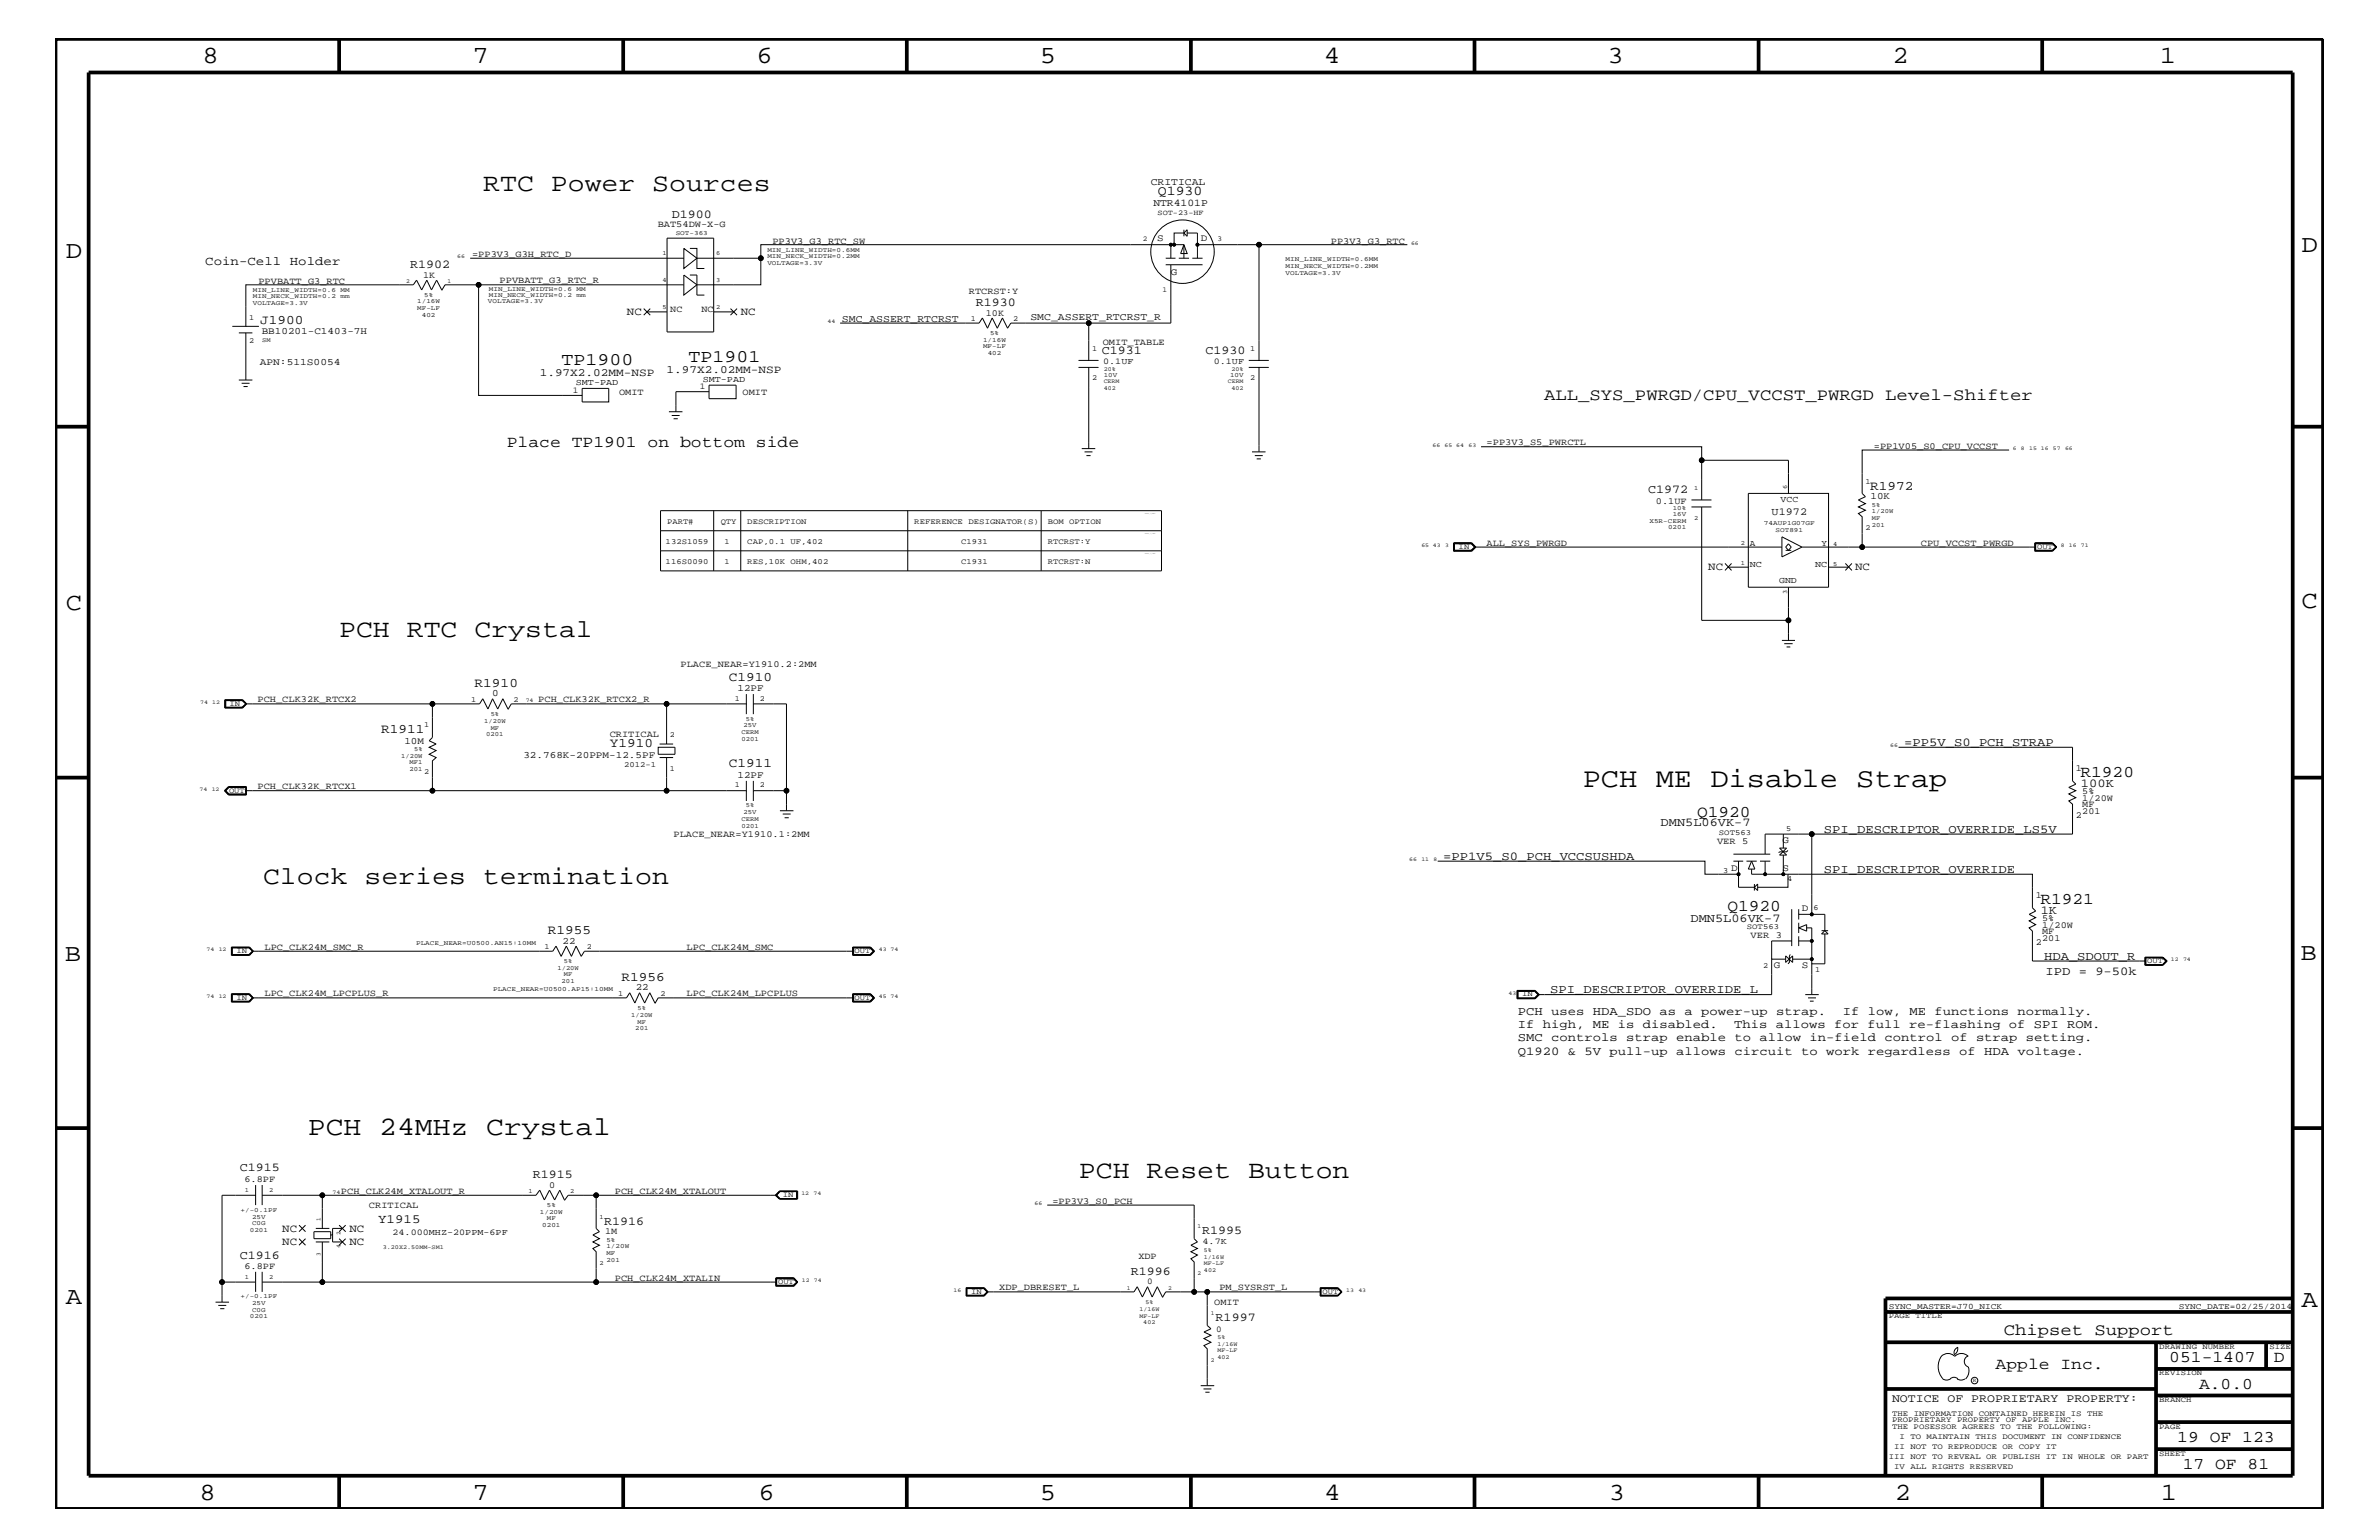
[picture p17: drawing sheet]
<svg xmlns="http://www.w3.org/2000/svg" width="432mm" height="279mm" viewBox="0 0 432 279" stroke-linecap="round" stroke-linejoin="round" font-family="sans-serif">
<defs><g id="words">
<text font-size="5" x="287.3" y="142.9">PCH ME Disable Strap</text>
<text font-size="4.8" x="55.9" y="205.9">PCH 24MHz Crystal</text>
<g font-size="4.6">
<text x="87.7" y="34.7">RTC Power Sources</text>
<text x="61.6" y="115.6">PCH RTC Crystal</text>
<text x="47.8" y="160.5">Clock series termination</text>
<text x="195.8" y="213.8">PCH Reset Button</text>
</g>
<g font-size="4.5">
<text x="36.7" y="11.5">8</text>
<text x="85.8" y="11.5">7</text>
<text x="137.3" y="11.5">6</text>
<text x="188.7" y="11.5">5</text>
<text x="240.3" y="11.5">4</text>
<text x="291.8" y="11.5">3</text>
<text x="343.5" y="11.5">2</text>
<text x="392" y="11.5">1</text>
<text x="11.9" y="46.8">D</text>
<text x="417.7" y="45.7">D</text>
<text x="11.9" y="110.6">C</text>
<text x="417.7" y="110.3">C</text>
<text x="11.8" y="174.3">B</text>
<text x="417.6" y="174.2">B</text>
<text x="11.9" y="236.7">A</text>
<text x="417.7" y="237.1">A</text>
<text x="36.2" y="272.1">8</text>
<text x="85.8" y="272.1">7</text>
<text x="137.7" y="272.1">6</text>
<text x="188.7" y="272.1">5</text>
<text x="240.4" y="272.1">4</text>
<text x="292" y="272.1">3</text>
<text x="343.9" y="272.1">2</text>
<text x="392.2" y="272.1">1</text>
</g>
<g font-size="3.2">
<text x="125" y="65.6">TP1901</text>
<text x="101.9" y="66.2">TP1900</text>
</g>
<g font-size="3">
<text x="280.2" y="72.6">ALL_SYS_PWRGD/CPU_VCCST_PWRGD Level-Shifter</text>
<text x="92" y="81.1">Place TP1901 on bottom side</text>
<text x="377.6" y="140.9">R1920</text>
<text x="308" y="148.2">Q1920</text>
<text x="313.5" y="165.3">Q1920</text>
<text x="370.3" y="163.9">R1921</text>
<text x="363.7" y="242.3">Chipset Support</text>
<text x="362.2" y="248.4">Apple Inc.</text>
<text x="393.7" y="247.1">051-1407</text>
<text x="399.2" y="252">A.0.0</text>
<text x="412.7" y="247.1">D</text>
<text x="395.2" y="261.6">19 OF 123</text>
<text x="396.2" y="266.6">17 OF 81</text>
</g>
<text font-size="2.5" x="210.1" y="35.3">Q1930</text>
<g font-size="2.4">
<text x="47.2" y="58.9">J1900</text>
<text x="339.4" y="88.8">R1972</text>
<text x="86.1" y="124.7">R1910</text>
<text x="132.3" y="123.5">C1910</text>
<text x="69.2" y="133">R1911</text>
<text x="110.7" y="135.6">Y1910</text>
<text x="132.3" y="139.2">C1911</text>
<text x="99.4" y="169.5">R1955</text>
<text x="112.8" y="178">R1956</text>
</g>
<g font-size="2.3">
<text x="37.3" y="48">Coin-Cell Holder</text>
<text x="68.6" y="221.9">Y1915</text>
</g>
<g font-size="2.2">
<text x="121.9" y="39.5">D1900</text>
<text x="74.4" y="48.7">R1902</text>
<text x="177.1" y="55.6">R1930</text>
<text x="200" y="64.2">C1931</text>
<text x="218.8" y="64.2">C1930</text>
<text x="299.1" y="89.5">C1972</text>
<text x="345.6" y="135.3">=PP5V_S0_PCH_STRAP</text>
<text x="377.7" y="142.8">100K</text>
<text x="301.4" y="149.9">DMN5L06VK-7</text>
<text x="262" y="156">=PP1V5_S0_PCH_VCCSUSHDA</text>
<text x="331" y="151.1">SPI_DESCRIPTOR_OVERRIDE_LS5V</text>
<text x="331" y="158.4">SPI_DESCRIPTOR_OVERRIDE</text>
<text x="306.8" y="167.2">DMN5L06VK-7</text>
<text x="370.4" y="165.8">1K</text>
<text x="371" y="174.2">HDA_SDOUT_R</text>
<text x="371.3" y="176.8">IPD = 9-50k</text>
<text x="275.5" y="184.1">PCH uses HDA_SDO as a power-up strap.</text>
<text x="281.3" y="180.2">SPI_DESCRIPTOR_OVERRIDE_L</text>
<text x="334.5" y="184.1">If low, ME functions normally.</text>
<text x="275.5" y="191.4">Q1920 &amp; 5V pull-up allows circuit to work regardless of HDA voltage.</text>
<text x="275.5" y="188.9">SMC controls strap enable to allow in-field control of strap setting.</text>
<text x="275.5" y="186.5">If high, ME is disabled.</text>
<text x="314.8" y="186.5">This allows for full re-flashing of SPI ROM.</text>
<text x="43.5" y="212.5">C1915</text>
<text x="96.7" y="213.8">R1915</text>
<text x="109.6" y="222.2">R1916</text>
<text x="218.2" y="224">R1995</text>
<text x="43.5" y="228.4">C1916</text>
<text x="205.2" y="231.3">R1996</text>
<text x="220.6" y="239.7">R1997</text>
</g>
<text font-size="2.1" x="343.4" y="254.4">NOTICE OF PROPRIETARY PROPERTY:</text>
<g font-size="2">
<text x="113.8" y="57.2">NC</text>
<text x="134.5" y="57.2">NC</text>
<text x="98" y="68.2">1.97X2.02MM-NSP</text>
<text x="121" y="67.6">1.97X2.02MM-NSP</text>
<text x="310" y="103.5">NC</text>
<text x="336.7" y="103.5">NC</text>
<text x="51.2" y="223.5">NC</text>
<text x="51.2" y="225.9">NC</text>
<text x="63.4" y="223.5">NC</text>
<text x="63.4" y="225.9">NC</text>
</g>
<g font-size="1.9">
<text x="208.9" y="33.6">CRITICAL</text>
<text x="209.3" y="37.4">NTR4101P</text>
<text x="152.8" y="58.4">SMC_ASSERT_RTCRST</text>
<text x="187" y="58.1">SMC_ASSERT_RTCRST_R</text>
<text x="321.6" y="93.5">U1972</text>
</g>
<g font-size="1.8">
<text x="210.1" y="43.8">S</text>
<text x="217.9" y="43.8">D</text>
<text x="212.5" y="49.9">G</text>
<text x="47.5" y="60.6">BB10201-C1403-7H</text>
<text x="47.2" y="66.2">APN:511S0054</text>
<text x="339.5" y="90.6">10K</text>
<text x="133.9" y="125.3">12PF</text>
<text x="89.3" y="126.4">0</text>
<text x="73.4" y="134.9">10M</text>
<text x="95" y="137.5">32.768K-20PPM-12.5PF</text>
<text x="133.9" y="141.1">12PF</text>
<text x="323.5" y="152.9">G</text>
<text x="314.2" y="158">D</text>
<text x="323.5" y="158">S</text>
<text x="327.1" y="165.2">D</text>
<text x="102.1" y="171.2">22</text>
<text x="115.4" y="179.7">22</text>
<text x="322" y="175.7">G</text>
<text x="327.1" y="175.7">S</text>
</g>
<g font-size="1.7">
<text x="119.4" y="41.3">BAT54DW-X-G</text>
<text x="85.7" y="46.6">=PP3V3_G3H_RTC_D</text>
<text x="140.2" y="44.2">PP3V3_G3_RTC_SW</text>
<text x="241.6" y="44.2">PP3V3_G3_RTC</text>
<text x="46.9" y="51.5">PPVBATT_G3_RTC</text>
<text x="76.8" y="50.4">1K</text>
<text x="90.7" y="51.3">PPVBATT_G3_RTC_R</text>
<text x="175.9" y="53.4">RTCRST:Y</text>
<text x="121.7" y="56.6">NC</text>
<text x="127.3" y="56.6">NC</text>
<text x="178.9" y="57.3">10K</text>
<text x="200.2" y="62.5">OMIT_TABLE</text>
<text x="112.4" y="71.7">OMIT</text>
<text x="134.8" y="71.7">OMIT</text>
<text x="269.8" y="80.8">=PP3V3_S5_PWRCTL</text>
<text x="340.1" y="81.4">=PP1V05_S0_CPU_VCCST</text>
<text x="300.6" y="91.4">0.1UF</text>
<text x="269.8" y="99">ALL_SYS_PWRGD</text>
<text x="348.7" y="99">CPU_VCCST_PWRGD</text>
<text x="123.5" y="120.9">PLACE_NEAR=Y1910.2:2MM</text>
<text x="46.7" y="127.5">PCH_CLK32K_RTCX2</text>
<text x="97.7" y="127.5">PCH_CLK32K_RTCX2_R</text>
<text x="110.7" y="133.8">CRITICAL</text>
<text x="46.7" y="143.2">PCH_CLK32K_RTCX1</text>
<text x="376.8" y="139.8">1</text>
<text x="376.8" y="148.4">2</text>
<text x="378" y="144">5%</text>
<text x="378" y="147.7">201</text>
<text x="378" y="145.3">1/20W</text>
<text x="378" y="146.5">MF</text>
<text x="122.3" y="151.8">PLACE_NEAR=Y1910.1:2MM</text>
<text x="311.7" y="153.2">VER 5</text>
<text x="369.5" y="162.8">1</text>
<text x="370.7" y="167.1">5%</text>
<text x="48" y="172.3">LPC_CLK24M_SMC_R</text>
<text x="124.6" y="172.3">LPC_CLK24M_SMC</text>
<text x="317.8" y="170.1">VER 3</text>
<text x="369.5" y="171.4">2</text>
<text x="370.7" y="170.7">201</text>
<text x="370.7" y="168.3">1/20W</text>
<text x="370.7" y="169.5">MF</text>
<text x="48" y="180.8">LPC_CLK24M_LPCPLUS_R</text>
<text x="124.6" y="180.8">LPC_CLK24M_LPCPLUS</text>
<text x="44.4" y="214.4">6.8PF</text>
<text x="99.7" y="215.5">0</text>
<text x="61.9" y="216.6">PCH_CLK24M_XTALOUT_R</text>
<text x="67" y="219.2">CRITICAL</text>
<text x="111.6" y="216.6">PCH_CLK24M_XTALOUT</text>
<text x="191" y="218.4">=PP3V3_S0_PCH</text>
<text x="109.8" y="224">1M</text>
<text x="44.4" y="230.2">6.8PF</text>
<text x="111.6" y="232.4">PCH_CLK24M_XTALIN</text>
<text x="206.6" y="228.4">XDP</text>
<text x="181.4" y="234.1">XDP_DBRESET_L</text>
<text x="220.4" y="236.8">OMIT</text>
<text x="221.3" y="234.1">PM_SYSRST_L</text>
</g>
<g font-size="1.6">
<text x="200.2" y="66">0.1UF</text>
<text x="220.3" y="66">0.1UF</text>
<text x="104" y="71.2">1</text>
<text x="104.5" y="69.9">SMT-PAD</text>
<text x="127" y="70.6">1</text>
<text x="127.6" y="69.3">SMT-PAD</text>
<text x="323.2" y="91.1">VCC</text>
<text x="317.6" y="99">A</text>
<text x="330.6" y="99">Y</text>
<text x="317.6" y="102.9">NC</text>
<text x="322.9" y="105.9">GND</text>
<text x="329.4" y="102.9">NC</text>
<text x="71.2" y="224.1">24.000MHZ-20PPM-6PF</text>
<text x="218.3" y="225.7">4.7K</text>
<text x="208.2" y="233">0</text>
<text x="220.7" y="241.6">0</text>
</g>
<g font-size="1.5">
<text x="342.8" y="237.4">SYNC_MASTER=J70_NICK</text>
<text x="395.5" y="237.4">SYNC_DATE=02/25/2014</text>
</g>
<g font-size="1.4">
<text x="210.1" y="39">SOT-23-HF</text>
<text x="207.4" y="43.8">2</text>
<text x="221" y="43.8">3</text>
<text x="211" y="52.9">1</text>
<text x="45.2" y="58">1</text>
<text x="176.2" y="58.3">1</text>
<text x="183.9" y="58.3">2</text>
<text x="45.2" y="62.3">2</text>
<text x="198.2" y="63.6">1</text>
<text x="226.9" y="63.6">1</text>
<text x="198.2" y="69">2</text>
<text x="226.9" y="69">2</text>
<text x="338.6" y="87.7">1</text>
<text x="121.1" y="95.1">PART#</text>
<text x="130.8" y="95.1">QTY</text>
<text x="135.6" y="95.1">DESCRIPTION</text>
<text x="165.9" y="95.1">REFERENCE DESIGNATOR(S)</text>
<text x="190.2" y="95.1">BOM OPTION</text>
<text x="120.8" y="98.7">132S1059</text>
<text x="131.5" y="98.7">1</text>
<text x="135.6" y="98.7">CAP,0.1 UF,402</text>
<text x="174.5" y="98.7">C1931</text>
<text x="190.2" y="98.7">RTCRST:Y</text>
<text x="264.8" y="99.6">IN</text>
<text x="338.6" y="96.2">2</text>
<text x="369.7" y="99.6">OUT</text>
<text x="120.8" y="102.4">116S0090</text>
<text x="131.5" y="102.4">1</text>
<text x="135.6" y="102.4">RES,10K OHM,402</text>
<text x="174.5" y="102.4">C1931</text>
<text x="190.2" y="102.4">RTCRST:N</text>
<text x="41.7" y="128">IN</text>
<text x="77" y="131.9">1</text>
<text x="85.5" y="127.4">1</text>
<text x="93.2" y="127.4">2</text>
<text x="133.4" y="127.1">1</text>
<text x="137.9" y="127.1">2</text>
<text x="121.6" y="133.8">2</text>
<text x="41.6" y="143.9">OUT</text>
<text x="77" y="140.4">2</text>
<text x="113.3" y="139.2">2012-1</text>
<text x="121.6" y="139.8">1</text>
<text x="133.4" y="142.9">1</text>
<text x="137.9" y="142.9">2</text>
<text x="312" y="151.5">SOT563</text>
<text x="324.2" y="150.7">5</text>
<text x="312.8" y="158.4">3</text>
<text x="324.4" y="159.9">4</text>
<text x="329.2" y="165">6</text>
<text x="42.9" y="172.9">IN</text>
<text x="98.8" y="172.2">1</text>
<text x="106.5" y="172.2">2</text>
<text x="155.1" y="172.9">OUT</text>
<text x="317.1" y="168.6">SOT563</text>
<text x="320" y="175.6">2</text>
<text x="329.4" y="176.3">1</text>
<text x="389.7" y="174.8">OUT</text>
<text x="42.9" y="181.4">IN</text>
<text x="112.2" y="180.7">1</text>
<text x="119.9" y="180.7">2</text>
<text x="155.1" y="181.4">OUT</text>
<text x="276.3" y="180.8">IN</text>
<text x="142.1" y="217.2">IN</text>
<text x="141.2" y="232.9">OUT</text>
<text x="176.3" y="234.7">IN</text>
<text x="240" y="234.7">OUT</text>
<text x="342.8" y="239.2">PAGE TITLE</text>
<text x="391.9" y="244.7">DRAWING NUMBER</text>
<text x="411.9" y="244.7">SIZE</text>
<text x="391.9" y="249.5">REVISION</text>
<text x="343.4" y="256.8">THE INFORMATION CONTAINED HEREIN IS THE</text>
<text x="391.9" y="254.4">BRANCH</text>
<text x="343.4" y="258">PROPRIETARY PROPERTY OF APPLE INC.</text>
<text x="343.4" y="259.3">THE POSESSOR AGREES TO THE FOLLOWING:</text>
<text x="343.8" y="262.9">II NOT TO REPRODUCE OR COPY IT</text>
<text x="344.8" y="261.1">I TO MAINTAIN THIS DOCUMENT IN CONFIDENCE</text>
<text x="391.9" y="259.3">PAGE</text>
<text x="342.8" y="264.7">III NOT TO REVEAL OR PUBLISH IT IN WHOLE OR PART</text>
<text x="343.8" y="266.6">IV ALL RIGHTS RESERVED</text>
<text x="391.9" y="264.1">SHEET</text>
</g>
<g font-size="1.2">
<text x="120.2" y="46.3">1</text>
<text x="122.6" y="42.7">SOT-363</text>
<text x="130" y="46.3">6</text>
<text x="139.3" y="45.7">MIN_LINE_WIDTH=0.6MM</text>
<text x="139.3" y="46.8">MIN_NECK_WIDTH=0.2MM</text>
<text x="233.3" y="47.4">MIN_LINE_WIDTH=0.6MM</text>
<text x="45.9" y="52.9">MIN_LINE_WIDTH=0.6</text>
<text x="61.8" y="52.9">MM</text>
<text x="77" y="53.9">5%</text>
<text x="88.7" y="52.8">MIN_LINE_WIDTH=0.6</text>
<text x="88.7" y="53.9">MIN_NECK_WIDTH=0.2</text>
<text x="104.7" y="52.8">MM</text>
<text x="104.7" y="53.9">mm</text>
<text x="120.2" y="51.3">4</text>
<text x="130" y="51.1">3</text>
<text x="139.3" y="48">VOLTAGE=3.3V</text>
<text x="233.3" y="48.7">MIN_NECK_WIDTH=0.2MM</text>
<text x="233.3" y="49.9">VOLTAGE=3.3V</text>
<text x="45.9" y="55.3">VOLTAGE=3.3V</text>
<text x="45.9" y="54.1">MIN_NECK_WIDTH=0.2</text>
<text x="61.8" y="54.1">mm</text>
<text x="75.7" y="55.1">1/16W</text>
<text x="75.7" y="56.3">MF-LF</text>
<text x="76.6" y="57.5">402</text>
<text x="88.6" y="55.1">VOLTAGE=3.3V</text>
<text x="120.2" y="56.1">5</text>
<text x="130" y="56">2</text>
<text x="47.6" y="62">SM</text>
<text x="178.4" y="62">1/16W</text>
<text x="178.4" y="63.2">MF-LF</text>
<text x="179.3" y="64.5">402</text>
<text x="179.7" y="60.8">5%</text>
<text x="200.3" y="68.4">10V</text>
<text x="223.3" y="68.4">10V</text>
<text x="307.5" y="88.9">1</text>
<text x="324.4" y="88.7" transform="rotate(-90 324.4 88.7)">6</text>
<text x="299.4" y="94.9">X5R-CERM</text>
<text x="303.6" y="92.6">10%</text>
<text x="303.6" y="93.7">16V</text>
<text x="307.5" y="94.3">2</text>
<text x="320.2" y="95.2">74AUP1G07GF</text>
<text x="339.8" y="92">5%</text>
<text x="339.8" y="95.6">201</text>
<text x="339.8" y="93.2">1/20W</text>
<text x="339.8" y="94.3">MF</text>
<text x="302.8" y="96">0201</text>
<text x="316" y="98.8">2</text>
<text x="322.3" y="96.5">SOT891</text>
<text x="332.7" y="99">4</text>
<text x="316" y="102.5">1</text>
<text x="324.4" y="107.7" transform="rotate(-90 324.4 107.7)">3</text>
<text x="332.7" y="102.6">5</text>
<text x="87.9" y="131.1">1/20W</text>
<text x="89.1" y="129.9">5%</text>
<text x="135" y="131.9">25V</text>
<text x="135.4" y="130.8">5%</text>
<text x="72.8" y="137.4">1/20W</text>
<text x="75.2" y="136.2">5%</text>
<text x="88.3" y="133.5">0201</text>
<text x="89.1" y="132.4">MF</text>
<text x="134.6" y="134.4">0201</text>
<text x="134.6" y="133.2">CERM</text>
<text x="74.3" y="139.8">201</text>
<text x="74.3" y="138.6">MF1</text>
<text x="134.6" y="149">CERM</text>
<text x="135" y="147.7">25V</text>
<text x="135.4" y="146.5">5%</text>
<text x="134.6" y="150.1">0201</text>
<text x="75.5" y="171.4">PLACE_NEAR=U0500.AN15:10MM</text>
<text x="89.5" y="179.9">PLACE_NEAR=U0500.AP15:10MM</text>
<text x="101.2" y="176">1/20W</text>
<text x="101.9" y="178.4">201</text>
<text x="102.4" y="174.8">5%</text>
<text x="102.4" y="177.2">MF</text>
<text x="114.6" y="184.4">1/20W</text>
<text x="115.7" y="183.2">5%</text>
<text x="115.7" y="185.7">MF</text>
<text x="115.3" y="186.9">201</text>
<text x="43.6" y="219.8">+/-0.1PF</text>
<text x="44.5" y="216.2">1</text>
<text x="45.8" y="221.1">25V</text>
<text x="48.9" y="216.2">2</text>
<text x="95.9" y="216.4">1</text>
<text x="98" y="220.2">1/20W</text>
<text x="99.3" y="219">5%</text>
<text x="99.3" y="221.4">MF</text>
<text x="103.5" y="216.4">2</text>
<text x="108.8" y="221.1">1</text>
<text x="45.3" y="223.5">0201</text>
<text x="45.8" y="222.3">C0G</text>
<text x="98.4" y="222.6">0201</text>
<text x="110.1" y="225.3">5%</text>
<text x="110.1" y="226.5">1/20W</text>
<text x="110.1" y="227.7">MF</text>
<text x="44.4" y="232">1</text>
<text x="48.9" y="232">2</text>
<text x="108.8" y="229.6">2</text>
<text x="110.1" y="229">201</text>
<text x="43.6" y="235.6">+/-0.1PF</text>
<text x="45.3" y="239.2">0201</text>
<text x="45.8" y="236.8">25V</text>
<text x="45.8" y="238">C0G</text>
</g>
<g font-size="1.1">
<text x="73.7" y="51.3">2</text>
<text x="81.2" y="51.3">1</text>
<text x="200.3" y="69.5">CERM</text>
<text x="200.3" y="67.3">20%</text>
<text x="200.3" y="70.7">402</text>
<text x="222.8" y="69.5">CERM</text>
<text x="223.5" y="70.7">402</text>
<text x="223.5" y="67.3">20%</text>
<text x="58.2" y="221.5" transform="rotate(-90 58.2 221.5)">1</text>
<text x="58.2" y="227.9" transform="rotate(-90 58.2 227.9)">3</text>
<text x="61.8" y="226.5" transform="rotate(-90 61.8 226.5)">4</text>
<text x="61.8" y="224.1" transform="rotate(-90 61.8 224.1)">2</text>
<text x="69.5" y="226.7">3.20X2.50MM-SM1</text>
<text x="217.3" y="222.9">1</text>
<text x="218.5" y="227.1">5%</text>
<text x="217.3" y="231.3">2</text>
<text x="218.5" y="230.7">402</text>
<text x="218.5" y="229.6">MF-LF</text>
<text x="218.5" y="228.4">1/16W</text>
<text x="204.6" y="234">1</text>
<text x="206.8" y="237.8">1/16W</text>
<text x="206.8" y="239">MF-LF</text>
<text x="207.9" y="236.6">5%</text>
<text x="212" y="234">2</text>
<text x="219.8" y="238.6">1</text>
<text x="207.5" y="240.2">402</text>
<text x="221" y="242.9">5%</text>
<text x="221" y="245.3">MF-LF</text>
<text x="221" y="244.1">1/16W</text>
<text x="219.8" y="247.1">2</text>
<text x="221" y="246.5">402</text>
</g>
<g font-size="1">
<text x="83" y="46.8">66</text>
<text x="256.1" y="44.4">66</text>
<text x="150.2" y="58.6">44</text>
<text x="260" y="81.1">66</text>
<text x="262.2" y="81.1">65 64</text>
<text x="266.5" y="81.1">63</text>
<text x="365.3" y="81.6">6</text>
<text x="366.8" y="81.6">8</text>
<text x="368.3" y="81.6">15 16</text>
<text x="372.6" y="81.6">57</text>
<text x="374.8" y="81.6">66</text>
<text x="258" y="99.3">65 43</text>
<text x="262.3" y="99.3">3</text>
<text x="374.1" y="99.3">8</text>
<text x="375.5" y="99.3">16</text>
<text x="377.7" y="99.3">71</text>
<text x="36.3" y="127.7">74</text>
<text x="38.5" y="127.7">12</text>
<text x="95.4" y="127.5">74</text>
<text x="343.1" y="135.6">66</text>
<text x="36.2" y="143.5">74</text>
<text x="38.4" y="143.5">12</text>
<text x="255.8" y="156.2">66</text>
<text x="258" y="156.2">11</text>
<text x="260.2" y="156.2">8</text>
<text x="37.5" y="172.6">74</text>
<text x="39.7" y="172.6">12</text>
<text x="159.5" y="172.6">43 74</text>
<text x="394" y="174.4">12</text>
<text x="396.2" y="174.4">74</text>
<text x="37.5" y="181">74</text>
<text x="39.7" y="181">12</text>
<text x="159.5" y="181">45 74</text>
<text x="273.8" y="180.5">43</text>
<text x="60.4" y="216.6">74</text>
<text x="145.5" y="216.9">12</text>
<text x="147.7" y="216.9">74</text>
<text x="187.8" y="218.6">66</text>
<text x="145.5" y="232.6">12</text>
<text x="147.7" y="232.6">74</text>
<text x="173.1" y="234.4">16</text>
<text x="244.3" y="234.4">13</text>
<text x="246.5" y="234.4">43</text>
<text x="358.1" y="250.7">R</text>
</g>
</g></defs>
<g fill="none" stroke="#000" stroke-width=".18">
<path d="M42.2 59.2h4.8M80.2 52.6l-1-1.8-.9 1.8-.8-1.8-1 1.8-.9-1.8-.6 .9h-30.4v7.5M85.3 46.8h38.8M86.9 51.7v20h18.8M116.8 56l1.2 1.2M117.4 56.6h3.7M118 56l-1.2 1.2M121.1 43.2h8.4v17h-8.4zM124.1 49.9l2.4 1.8-2.4 1.8zM124.1 45.1l2.4 1.7-2.4 1.9zM124.1 51.7h-43.3l-.6 1M125.2 45.1h1.3v3.6h1.3"/>
<path d="M125.2 49.9h1.3v3.6h1.3M126.5 46.8h11.6v4.9h-11.6M129.5 56.6h3.7M132.6 56l1.2 1.2M133.8 56l-1.2 1.2M152.5 58.6h25.2l.6-.9 .9 1.8 .9-1.8 .9 1.8 .9-1.8 1 1.8 .6-.9h14.1M211.6 46.8h1.8M211.6 48h6.7M212.5 48v10.6h-14.9v6.8M212.5 44.4v2.4M214 46.8h1.8M214.9 42.3l.6-.6v1.2l-.6-.6h-1.8v2.1"/>
<path d="M214.9 44.4l.6 1.6h-1.2zM214.9 44.4h-76.8v2.4M214.9 41.7v1.2M214.9 44.4v2.4M215.5 42.3h1.8v4.5M216.4 46.8h1.9M217.3 44.4h11.2v21M228.5 44.4h26.9M43.3 60.4h2.5M43.3 68.9h2.5M43.9 69.5h1.4M44.2 70.1h.8"/>
<path d="M44.6 60.4v8.5M105.7 70.5h4.8v2.4h-4.8zM121.4 74.7h2.5M121.9 75.4h1.5M122.3 76h.7M128.7 69.9h4.9v2.4h-4.9zM128.7 71.1h-6v3.6M195.7 66.7h3.7M195.7 65.4h3.7M197.6 66.7v14.7M226.7 66.7h3.6M226.7 65.4h3.6"/>
<path d="M228.5 66.7v15.3M119.9 99.9h90.9M119.9 92.7h90.9v10.9h-90.9zM119.9 96.3h90.9M129.5 92.7v10.9M134.5 92.7v10.9M164.8 92.7v10.9M189 92.7v10.9M196.3 81.4h2.5M196.9 82h1.4M197.2 82.7h.8M227.2 82h2.5"/>
<path d="M227.8 82.7h1.4M228.1 83.3h.8M263.8 98.5h3.3l.8 .8-.8 .7h-3.3zM263.9 98.5v1.4h3.2l.7-.6-.7-.8M264 98.6h3l.7 .7-.7 .6h-3zM264 98.7h3l.6 .6M267.6 99.3h55.8M267.6 99.3l-.6 .6M268.8 81.1h40.1v2.4M307 92h3.6M307 90.7h3.6M308.9 92v20.6h15.7"/>
<path d="M317.3 89.5h14.6v17h-14.6zM324.1 99.9h1M324.6 89.5v-6h-15.7v7.2M324.6 98.7l.5 .6-.5 .6-.5-.6zM327.1 99.3l-3.7-1.9v3.6l3.7-1.7h42.4M364.7 81.6h-26.7v7.9l.6 .6-1.3 .6 1.3 .7-1.3 .6 1.3 .6-1.3 .6 .7 .6v5.5M369.3 98.5h3.2l.8 .8-.8 .7h-3.2zM369.4 99.9h3.1M369.4 98.5v1.4h3.1l.8-.6M369.4 98.6h3.1l.7 .7-.7 .6M369.5 99.9v-1.2h3l.6 .6-.6 .6M313.1 102.2l1.2 1.3"/>
<path d="M313.7 102.9h3.6M314.3 102.2l-1.2 1.3M323.4 116.2h2.4M323.9 116.8h1.5M324.3 117.4h.7M324.6 106.5v9.7M331.9 102.9h3.6M334.9 102.2l1.2 1.3M336.1 102.2l-1.2 1.3M40.8 126.9h3.2l.8 .8-.8 .8h-3.2zM40.8 128.4h3.2M40.8 127h3.2"/>
<path d="M40.9 127v1.4M41 127.1h2.9l.7 .6-.7 .6h-2.9zM44 127l.7 .7-.7 .7M44 127l.6 .7M44.6 127.7l-.6 .7M44.6 127.7h33.9M92.2 128.6l-.9-1.8-1 1.8-.9-1.8-.8 1.8-1-1.8-.6 .9h-8.5v6.1l-.6 .6 1.3 .6-1.3 .6 1.3 .6-1.3 .6 1.3 .6-.7 .6v5.5h57M119.5 135.6h3v1.2h-3zM119.7 137.4h2.5M119.7 135h2.5M121 127.7h-28.2l-.6 1M121 137.4v6.1"/>
<path d="M135.5 127.7h-14.5v7.3M135.5 125.9v3.7M136.7 127.7h6v15.8M136.7 125.9v3.7M344.6 135.6h31.6v6.1l.6 .6-1.3 .6 1.3 .6-1.3 .5 1.3 .7-1.3 .6 .7 .6v5.4h-55.8v3.7M40.7 143.5l.8-.8h3.2v1.5h-3.2zM40.9 143.5l.6-.6h3.1v1.2h-3.1zM41.6 142.9l-.6 .6 .6 .5h3M44.6 143.5h33.9M44.7 142.8h-3.2l-.7 .7 .7 .7M135.5 141.7v3.6M136.7 143.5h6v3.6"/>
<path d="M136.7 141.7v3.6M141.6 147.1h2.4M142.1 147.7h1.4M142.4 148.4h.8M260.9 156.2h48.6v2.4h6.1M314.6 155h6.7M314.6 156.2h1.8M315.6 156.2v4.8h2.8M317 156.2h1.9M317.9 157.7v.9h51v6.1l.6 .6-1.2 .6 1.2 .6-1.2 .6 1.2 .7-1.2 .5 .6 .6v5.5h20.6M317.9 156.2l.6 1.5h-1.2zM319.4 156.2h1.9"/>
<path d="M320.4 156.2v2.4M323 153.9h1.3l-1.3 1.2h1.3zM323.7 151.3v2.6M323.7 155.1v3.5M324.5 158.6v2.4h-5.5M324.5 154.3l-.2 .2h-1.3l-.2 .2M328.8 151.3v14.6M42 171.8h3.3l.7 .8-.7 .7h-3.3zM42.2 172h3l.6 .6-.6 .6h-3zM45.2 171.9h-3.1v1.4h3.1M45.2 171.9l.7 .7-.7 .7M45.2 171.9l.8 .7"/>
<path d="M45.8 172.6h54.5l.6-1 1 1.9 .9-1.9 .9 1.9 .9-1.9 .9 1.9 .6-.9h48.8M46 172.6l-.8 .7M154.8 171.8h3.2l.8 .8-.8 .7h-3.2zM154.8 173.3h3.2M154.8 171.9h3.2M154.9 171.9v1.4M154.9 172h3l.6 .6-.6 .6h-3zM158 171.9l.7 .7-.7 .7M158 171.9l.6 .7-.6 .7M275.3 179.7h3.3l.8 .8-.8 .7h-3.3zM275.4 179.8h3.2l.7 .7-.7 .6h-3.2zM275.5 179.8v1.3"/>
<path d="M275.5 179.9h3.1l.5 .6M278.6 179.8l.6 .7-.6 .6M318.4 160.4v1.2M319 160.4v1.2l-.6-.6zM321.6 173.9v.1h2.5M324.1 173.4v1.2l1.3-1.2v1.2zM325 173.2l-.2 .2v1.2l-.3 .3M325.2 170.7h-3.6v9.8h-42.5M325.2 165v6.6M325.4 174h3.4M326.5 165v1.8M326.5 167.4v1.9"/>
<path d="M326.5 169.9v1.7M326.5 165.9h4.7v3M326.5 168.3l1.4-.5v1.1zM326.5 170.7h2.3M327.9 168.3h.9v12.2M330.6 168.9h1.2M331.2 169.4v5.5h-2.4l.1-.1M331.2 168.9l.6 .5h-1.2zM389.3 173.7h3.3l.8 .7-.8 .7h-3.3zM389.4 173.7v1.4M392.5 173.8h-3v1.2h3M392.5 173.7l.8 .7-.8 .7"/>
<path d="M392.5 173.8l.7 .6-.7 .6M392.5 173.8l.6 .6-.6 .6M42 180.3h3.3l.7 .7-.7 .8h-3.3zM42.2 180.5h3l.6 .5-.6 .6h-3zM45.2 180.4h-3.1v1.3h3.1M45.2 180.4l.7 .6-.7 .7M45.2 180.4l.8 .6M45.8 181h67.9l.6-.9 .9 1.9 .9-1.9 .9 1.9 .9-1.9 1 1.9M46 181l-.8 .7M154.8 180.3h3.2l.8 .7-.8 .8h-3.2zM154.8 181.7h3.2M154.8 180.4h3.2"/>
<path d="M154.9 180.4v1.3M154.9 180.5h3l.6 .5-.6 .6h-3zM154.9 181h-35.4l-.6 1.1M158 180.4l.7 .6-.7 .7M158 180.4l.6 .6-.6 .7M279.1 180.5l-.5 .5h-3.1M327.7 180.5h2.4M328.2 181h1.4M328.5 181.6h.7M46.4 216.9h-6.1v15.7M46.4 215v3.6M47.6 216.9h10.9v6"/>
<path d="M47.6 215v3.6M58.5 216.9h38.8l.7-1 .8 1.8 .9-1.8 1 1.8 .9-1.8 .8 1.8M102.4 217.8l.7-.9h5.1v6l.6 .6-1.2 .6 1.2 .6-1.2 .6 1.2 .6-1.2 .6 .6 .6v5.5h32.8M108.2 216.9h32.8M141.5 216.1l-.8 .8 .8 .6M141.5 216.1h3.3v1.4h-3.3M141.5 216.1l-.7 .8 .7 .6M141.6 216.2l-.6 .7 .6 .6M141.6 216.2h3v1.3h-3M141.6 216.2l-.7 .7 .7 .6M144.7 216.1v1.4M190.1 218.6h26.6v6.1l.6 .6-1.1 .6 1.1 .6-1.1 .6 1.1 .6-1.1 .7 .5 .6v5.4"/>
<path d="M39.1 236.2h2.5M39.6 236.8h1.5M40 237.4h.7M46.4 232.6h-6.1v3.6M46.4 230.7v3.7M47.6 232.6h60.6M47.6 230.7v3.7M54.3 222.3l1.2 1.2M54.3 224.7l1.2 1.2M55.5 222.3l-1.2 1.2M55.5 224.7l-1.2 1.2M57 223.5h3v1.2h-3z"/>
<path d="M57.3 222.9h2.5M57.3 225.3h2.5M58.5 225.3v7.3M60 224.1h.4M61.6 222.3l1.1 1.2M61.6 224.7l1.1 1.2M62.1 222.9h-1.7v2.4h1.7M62.7 222.3l-1.1 1.2M62.7 224.7l-1.1 1.2M140.8 231.8h3.3l.7 .8-.7 .8h-3.3zM140.9 233.2h3.1M140.9 231.8v1.5h3.1l.8-.7"/>
<path d="M140.9 231.9h3.1l.7 .7-.7 .6M141 233.2v-1.2h3l.6 .6-.6 .6M144 231.8l.8 .8M175.3 233.6h3.3l.7 .8-.7 .7h-3.3zM175.5 233.8h3.1l.6 .6-.6 .6h-3.1zM178.6 233.7l.6 .7-.6 .7M178.6 233.7h-3.2v1.4h3.2M178.6 233.7l.7 .7M179.2 234.4h26.6l.6-.9 .9 1.8 1-1.8 .8 1.8 1-1.8 .9 1.8M179.3 234.4l-.7 .7M219.1 234.4h-7.5l-.6 1M239.6 233.6h3.2l.8 .8-.8 .7h-3.2z"/>
<path d="M239.7 233.7h3.1l.7 .7-.7 .7h-3.1zM239.8 234.4h-20.7v6.1l.7 .6-1.3 .6 1.3 .6-1.3 .6 1.3 .6-1.3 .6 .6 .6v6.7M239.8 233.8h3l.6 .6-.6 .6h-3zM217.9 251.4h2.5M218.4 252h1.5M218.8 252.6h.7M352.3 246.1a1.72 1.72 0 0 1 2.5 0 1.69 1.69 0 0 1 2.4 0M352.4 246a3.2 3.2 0 0 0 .4 4.3l.8 .1 .4-.2M354 250.2l.7-.3 .7 .3M355.2 250.2l.7 .2 .7-.2M355.3 244.4v.3a1.18 1.18 0 0 1-.6 1.1M355.4 244.4a.99 .99 0 0 0-.6 1.4"/>
<path d="M357.2 246a1.04 1.04 0 0 0-.7 1 1.04 1.04 0 0 0 .7 1M357.3 248l.1 .7a2.11 2.11 0 0 1-.6 1.5"/>
<circle cx="86.9" cy="51.7" r=".42"/>
<circle cx="138.1" cy="46.8" r=".42"/>
<circle cx="197.6" cy="58.6" r=".42"/>
<circle cx="212.5" cy="44.4" r=".25"/>
<circle cx="213.1" cy="44.4" r=".25"/>
<circle cx="214.6" cy="45.7" r="5.8"/>
<circle cx="217.3" cy="44.4" r=".25"/>
<circle cx="228.5" cy="44.4" r=".42"/>
<circle cx="308.9" cy="83.5" r=".42"/>
<circle cx="338" cy="99.3" r=".42"/>
<circle cx="324.6" cy="112.6" r=".42"/>
<circle cx="78.5" cy="127.7" r=".42"/>
<circle cx="121" cy="127.7" r=".42"/>
<circle cx="78.5" cy="143.5" r=".42"/>
<circle cx="121" cy="143.5" r=".42"/>
<circle cx="142.7" cy="143.5" r=".42"/>
<circle cx="315.6" cy="158.6" r=".25"/>
<circle cx="320.4" cy="158.6" r=".25"/>
<circle cx="323.7" cy="158.6" r=".25"/>
<circle cx="328.8" cy="151.3" r=".42"/>
<circle cx="328.8" cy="165.9" r=".25"/>
<circle cx="328.8" cy="170.7" r=".25"/>
<circle cx="328.8" cy="174" r=".25"/>
<circle cx="58.5" cy="216.9" r=".42"/>
<circle cx="108.2" cy="216.9" r=".42"/>
<circle cx="40.3" cy="232.6" r=".42"/>
<circle cx="58.5" cy="232.6" r=".42"/>
<circle cx="108.2" cy="232.6" r=".42"/>
<circle cx="216.7" cy="234.4" r=".42"/>
<circle cx="219.1" cy="234.4" r=".42"/>
<circle cx="358.4" cy="250.5" r=".59"/>
</g>
<g fill="#000">
<circle cx="86.9" cy="51.7" r=".42"/>
<circle cx="138.1" cy="46.8" r=".42"/>
<circle cx="197.6" cy="58.6" r=".42"/>
<circle cx="212.5" cy="44.4" r=".25"/>
<circle cx="213.1" cy="44.4" r=".25"/>
<circle cx="217.3" cy="44.4" r=".25"/>
<circle cx="228.5" cy="44.4" r=".42"/>
<circle cx="308.9" cy="83.5" r=".42"/>
<circle cx="338" cy="99.3" r=".42"/>
<circle cx="324.6" cy="112.6" r=".42"/>
<circle cx="78.5" cy="127.7" r=".42"/>
<circle cx="121" cy="127.7" r=".42"/>
<circle cx="78.5" cy="143.5" r=".42"/>
<circle cx="121" cy="143.5" r=".42"/>
<circle cx="142.7" cy="143.5" r=".42"/>
<circle cx="315.6" cy="158.6" r=".25"/>
<circle cx="320.4" cy="158.6" r=".25"/>
<circle cx="323.7" cy="158.6" r=".25"/>
<circle cx="328.8" cy="151.3" r=".42"/>
<circle cx="328.8" cy="165.9" r=".25"/>
<circle cx="328.8" cy="170.7" r=".25"/>
<circle cx="328.8" cy="174" r=".25"/>
<circle cx="58.5" cy="216.9" r=".42"/>
<circle cx="108.2" cy="216.9" r=".42"/>
<circle cx="40.3" cy="232.6" r=".42"/>
<circle cx="58.5" cy="232.6" r=".42"/>
<circle cx="108.2" cy="232.6" r=".42"/>
<circle cx="216.7" cy="234.4" r=".42"/>
<circle cx="219.1" cy="234.4" r=".42"/>
</g>
<g fill="none" stroke="#000" stroke-width=".68" stroke-linecap="butt">
<path d="M10.1 7.1h411.5v266.7h-411.5zM16.1 13.2h400v254.5h-400zM61.6 7.1v6.1M113.1 7.1v6.1M164.6 7.1v6.1M216.2 7.1v6.1M267.6 7.1v6.1M319.2 7.1v6.1M370.7 7.1v6.1M10.1 77.4h6M416.1 77.4h5.5M10.1 141.1h6"/>
<path d="M416.1 141.1h5.5M10.1 204.7h6M416.1 204.7h5.5M342.2 238h73.9M416.1 235.6h-73.9v32.1M342.2 243.5h73.9M342.2 252h49.1M391.3 248.4h24.8M391.3 243.5v24.2M391.3 258h24.8M391.3 253.2h24.8M411.3 243.5v4.9"/>
<path d="M61.6 267.7v6.1M113.1 267.7v6.1M164.6 267.7v6.1M216.2 268v5.8M267.6 267.7v6.1M319.2 267.7v6.1M370.7 267.7v6.1M391.3 262.9h24.8"/>
</g>
<use href="#words"/>
</svg>
